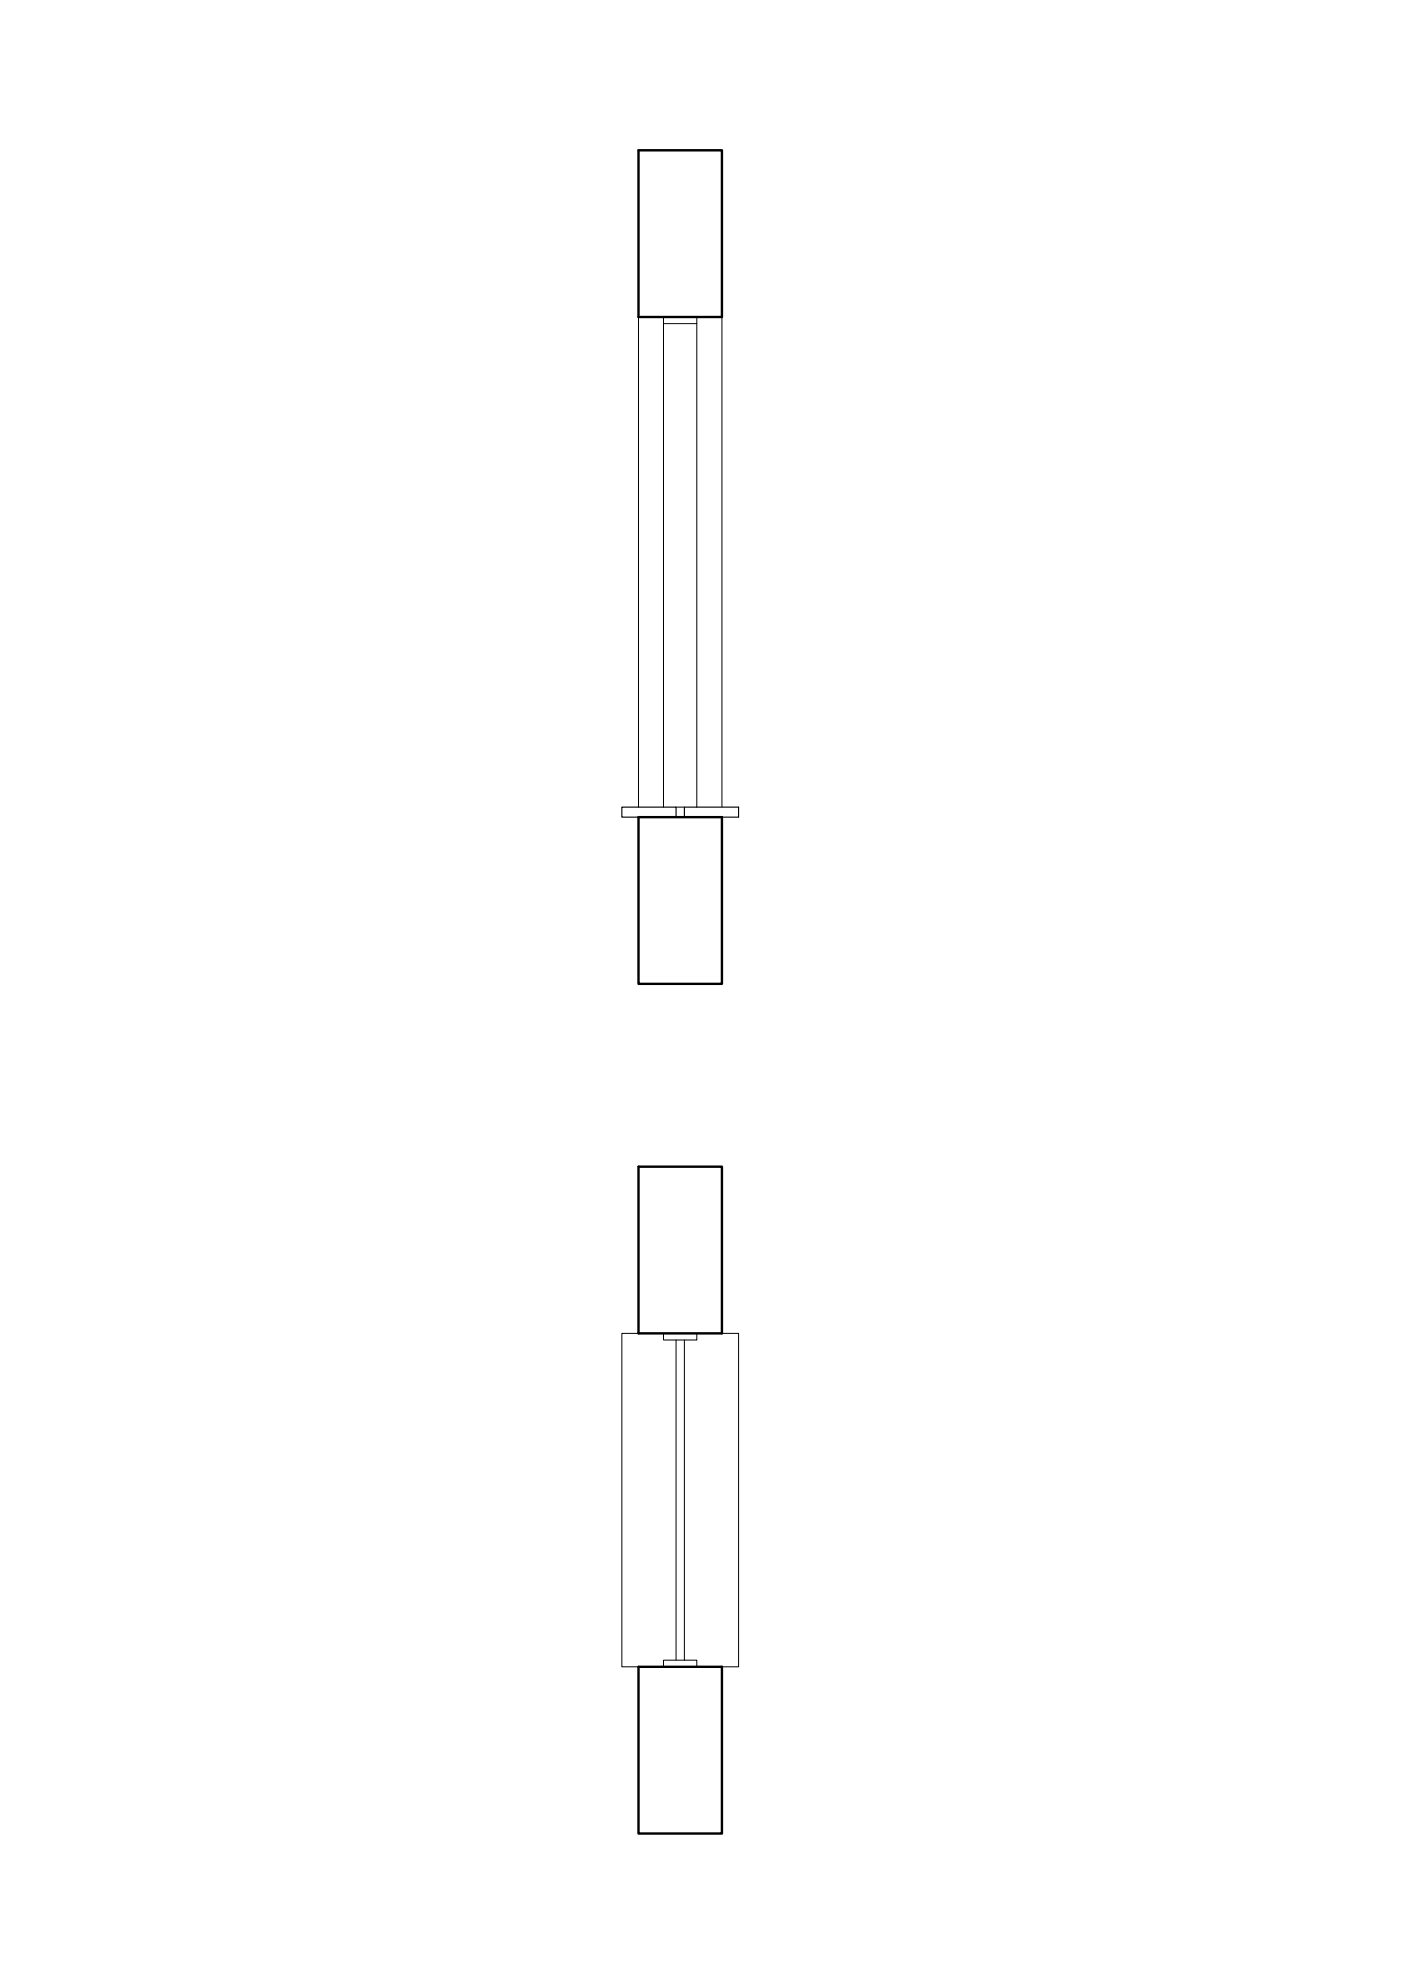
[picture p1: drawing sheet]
<svg xmlns="http://www.w3.org/2000/svg" width="420mm" height="594mm" viewBox="0 0 420 594" stroke-linecap="round" stroke-linejoin="round" font-family="sans-serif">
<!-- layer: muri sezionati -->
<path d="M191.5 45.1h25v50h-25zM191.5 245.1h25v49.9h-25zM191.5 349.9h25v50h-25zM191.5 499.9h25v50h-25z" fill="none" stroke="#000" stroke-width=".72"/>
<!-- layer: da 0.13 -->
<path d="M191.5 95.1v146.9M199 97.1v144.9M209 97.1v144.9M216.5 95.1v146.9M202.7 242h2.5M191.5 399.9h-5v100h5M216.5 399.9h5v100h-5M202.7 401.9v96M205.2 401.9v96" fill="none" stroke="#000" stroke-width=".3"/>
<!-- layer: da 0.35 -->
<path d="M191.5 245.1h-5v-3.1h16.2v3.1M205.2 245.1v-3.1h16.3v3.1h-5" fill="none" stroke="#000" stroke-width=".34"/>
<!-- layer: da 0.25 -->
<path d="M199 95.1v2h10v-2M199 399.9v2h10v-2M199 499.9v-2h10v2" fill="none" stroke="#000" stroke-width=".3"/>
</svg>
